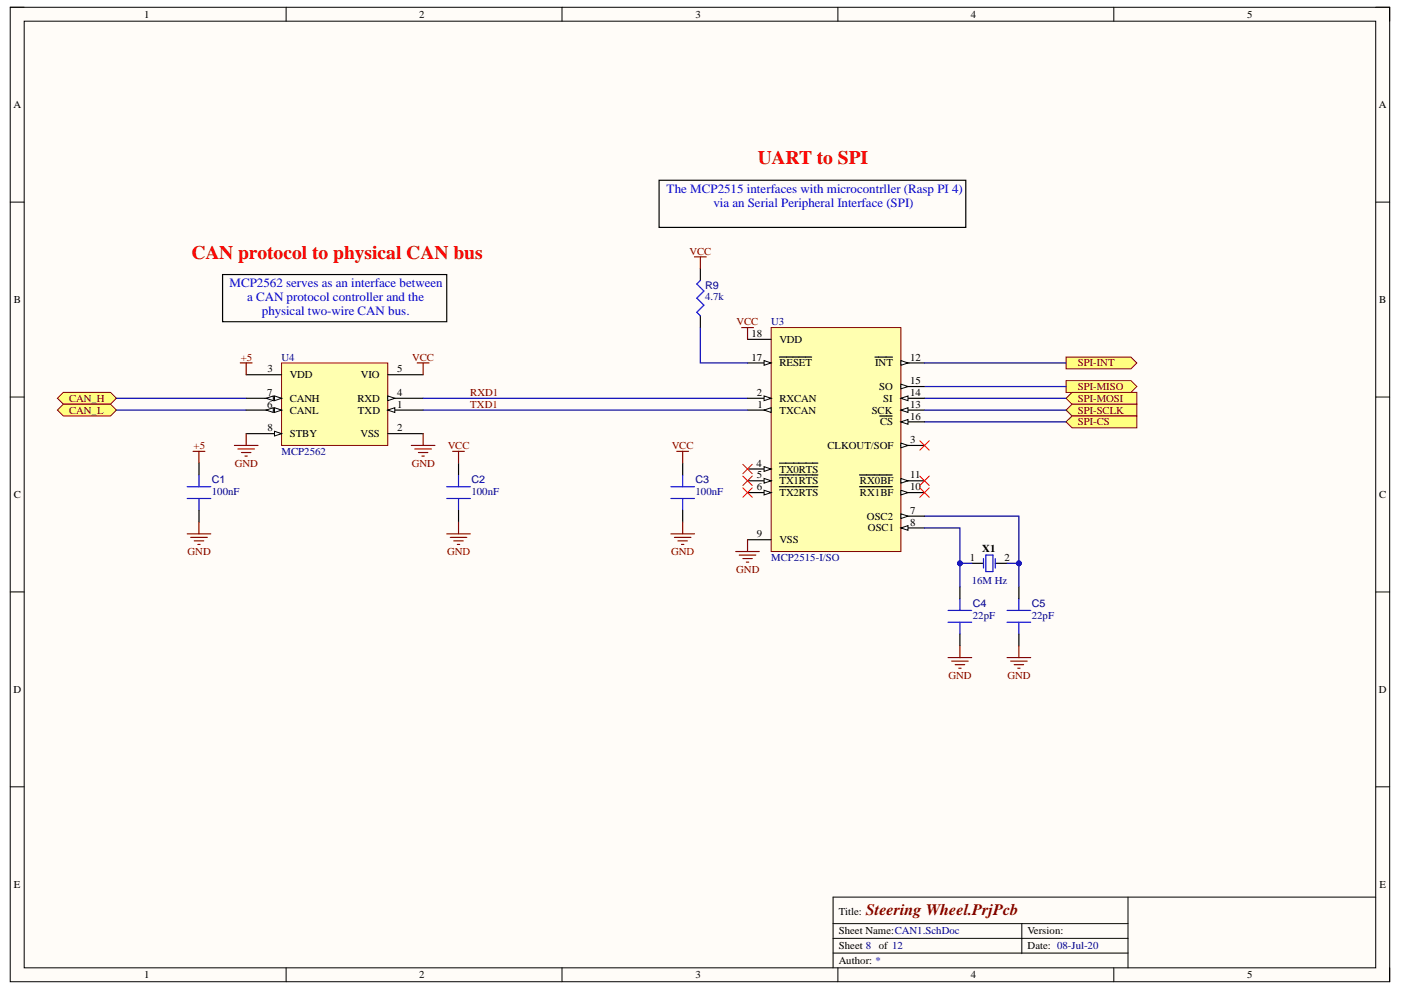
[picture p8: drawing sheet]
<svg xmlns="http://www.w3.org/2000/svg" width="297mm" height="210mm" viewBox="0 0 297 210" stroke-linecap="round" stroke-linejoin="round" font-family="sans-serif">
<defs><g id="words">
<g font-size="4.1" fill="#f00">
<text x="160.7" y="34.8">UART to SPI</text>
<text x="40.6" y="54.8">CAN protocol to physical CAN bus</text>
</g>
<text font-size="3.4" fill="#800000" x="183.6" y="194">Steering Wheel.PrjPcb</text>
<g font-size="2.7" fill="#00f">
<text x="141.3" y="40.9">The MCP2515 interfaces with microcontrller (Rasp PI 4)</text>
<text x="151.3" y="43.9">via an Serial Peripheral Interface (SPI)</text>
<text x="48.6" y="60.9">MCP2562 serves as an interface between</text>
<text x="52.4" y="63.9">a CAN protocol controller and the</text>
<text x="55.5" y="66.9">physical two-wire CAN bus.</text>
</g>
<g font-size="2.2">
<text x="30.5" y="3.8">1</text>
<text x="88.9" y="3.8">2</text>
<text x="147.4" y="3.8">3</text>
<text x="205.8" y="3.8">4</text>
<text x="264.4" y="3.8">5</text>
<text x="2.8" y="23">A</text>
<text x="292.4" y="23">A</text>
<text x="3" y="64.3">B</text>
<text x="292.4" y="64.3">B</text>
<text x="159.4" y="71.5">18</text>
<text x="159.3" y="76.5">17</text>
<text x="165.2" y="77.7">RESET</text>
<text x="165.2" y="72.7">VDD</text>
<text x="185.5" y="77.7">INT</text>
<text x="193" y="76.5">12</text>
<text x="56.6" y="83.9">7</text>
<text x="56.7" y="79">3</text>
<text x="61.4" y="80.2">VDD</text>
<text x="76.5" y="80.2">VIO</text>
<text x="84.2" y="83.9">4</text>
<text x="84.2" y="79">5</text>
<text x="160.5" y="83.9">2</text>
<text x="186.4" y="82.7">SO</text>
<text x="193" y="83.9">14</text>
<text x="193" y="81.4">15</text>
<text x="56.6" y="86.4">6</text>
<text x="61.4" y="87.7">CANL</text>
<text x="61.4" y="85.2">CANH</text>
<text x="75.8" y="85.2">RXD</text>
<text x="75.9" y="87.7">TXD</text>
<text x="84.2" y="86.4">1</text>
<text x="160.6" y="86.4">1</text>
<text x="165.2" y="87.7">TXCAN</text>
<text x="165.2" y="85.2">RXCAN</text>
<text x="184.8" y="87.7">SCK</text>
<text x="187.3" y="85.2">SI</text>
<text x="193" y="86.4">13</text>
<text x="193" y="89">16</text>
<text x="56.7" y="91.5">8</text>
<text x="61.4" y="92.7">STBY</text>
<text x="76.4" y="92.7">VSS</text>
<text x="84.2" y="91.5">2</text>
<text x="175.4" y="95.2">CLKOUT/SOF</text>
<text x="186.6" y="90.2">CS</text>
<text x="193" y="94">3</text>
<text x="160.4" y="98.9">4</text>
<text x="160.5" y="101.4">5</text>
<text x="165.2" y="100.2">TX0RTS</text>
<text x="193" y="101.4">11</text>
<text x="2.9" y="105.6">C</text>
<text x="160.5" y="103.9">6</text>
<text x="165.2" y="102.7">TX1RTS</text>
<text x="165.2" y="105.2">TX2RTS</text>
<text x="182.3" y="105.2">RX1BF</text>
<text x="182.3" y="102.7">RX0BF</text>
<text x="193" y="103.9">10</text>
<text x="292.4" y="105.6">C</text>
<text x="160.5" y="113.9">9</text>
<text x="183.8" y="110.2">OSC2</text>
<text x="184" y="112.7">OSC1</text>
<text x="193" y="109">7</text>
<text x="193" y="111.5">8</text>
<text x="165.2" y="115.2">VSS</text>
<text x="205.6" y="118.9">1</text>
<text x="208.3" y="117">X1</text>
<text x="213" y="118.9">2</text>
<text x="2.9" y="146.9">D</text>
<text x="292.4" y="146.9">D</text>
<text x="3" y="188.3">E</text>
<text x="292.5" y="188.3">E</text>
<text x="177.8" y="194">Title:</text>
<text x="177.8" y="198.1">Sheet Name:CAN1.SchDoc</text>
<text x="177.8" y="201.3">Sheet 8</text>
<text x="186.3" y="201.3">of 12</text>
<text x="217.9" y="201.3">Date: 08-Jul-20</text>
<text x="217.9" y="198.1">Version:</text>
<text x="30.5" y="207.4">1</text>
<text x="88.9" y="207.4">2</text>
<text x="147.4" y="207.4">3</text>
<text x="177.8" y="204.4">Author: *</text>
<text x="205.8" y="207.4">4</text>
<text x="264.4" y="207.4">5</text>
</g>
<g font-size="2.2" fill="#800000">
<text x="146.2" y="54">VCC</text>
<text x="156.2" y="69">VCC</text>
<text x="51.1" y="76.5">+5</text>
<text x="87.4" y="76.5">VCC</text>
<text x="228.5" y="77.7">SPI-INT</text>
<text x="99.7" y="83.9">RXD1</text>
<text x="228.5" y="82.7">SPI-MISO</text>
<text x="14.7" y="85.2">CAN_H</text>
<text x="14.7" y="87.7">CAN_L</text>
<text x="99.7" y="86.4">TXD1</text>
<text x="228.5" y="85.2">SPI-MOSI</text>
<text x="228.5" y="87.7">SPI-SCLK</text>
<text x="41" y="95.2">+5</text>
<text x="94.9" y="95.2">VCC</text>
<text x="142.4" y="95.2">VCC</text>
<text x="228.5" y="90.2">SPI-CS</text>
<text x="49.8" y="98.9">GND</text>
<text x="87.3" y="98.9">GND</text>
<text x="39.8" y="117.7">GND</text>
<text x="94.8" y="117.7">GND</text>
<text x="142.3" y="117.7">GND</text>
<text x="156.1" y="121.4">GND</text>
<text x="201.1" y="143.9">GND</text>
<text x="213.6" y="143.9">GND</text>
</g>
<g font-size="2.2" fill="#000080">
<text x="149.5" y="63.7">4.7k</text>
<text x="149.5" y="61.2">R9</text>
<text x="163.5" y="69">U3</text>
<text x="59.7" y="76.5">U4</text>
<text x="59.7" y="96.5">MCP2562</text>
<text x="44.9" y="104.9">100nF</text>
<text x="44.9" y="102.5">C1</text>
<text x="100" y="104.9">100nF</text>
<text x="100" y="102.5">C2</text>
<text x="147.5" y="104.9">100nF</text>
<text x="147.5" y="102.5">C3</text>
<text x="163.5" y="118.9">MCP2515-I/SO</text>
<text x="206.1" y="123.9">16M Hz</text>
<text x="206.3" y="131.2">22pF</text>
<text x="206.3" y="128.7">C4</text>
<text x="218.7" y="131.2">22pF</text>
<text x="218.7" y="128.7">C5</text>
</g>
</g></defs>
<path d="M2.2 1.5h292.4v206.6h-292.4z" fill-rule="evenodd" fill="#fffcf8"/>
<path d="M2.2 1.5h292.4v206.6h-292.4z" fill="none" stroke="#000" stroke-width=".21"/>
<path d="M5.1 4.5h286.6v200.7h-286.6z" fill-rule="evenodd" fill="#fffcf8"/>
<g fill="none" stroke="#000" stroke-width=".21">
<path d="M2.2 1.5h2.9M5.1 4.5h286.6v200.7h-286.6zM60.7 1.5v3M119.2 1.5v3M177.7 1.5v3M236.1 1.5v3M291.7 1.5h2.9v3M2.2 42.9h2.9M291.7 42.9h2.9M2.2 84.2h2.9M291.7 84.2h2.9M2.2 125.5h2.9"/>
<path d="M291.7 125.5h2.9M2.2 166.8h2.9M291.7 166.8h2.9M176.6 195.8h62.6M176.6 199h62.6M216.6 195.8v6.4M239.2 190.2v15M291.7 190.2h-115.1v15M60.7 205.2v2.9M119.2 205.2v2.9M176.6 202.1h62.6M177.7 205.2v2.9"/>
<path d="M236.1 205.2v2.9M294.6 205.2v2.9"/>
</g>
<path d="M226 80.7h13.8l1.2 1.3-1.2 1.2h-13.8z" fill-rule="evenodd" fill="#ffff80"/>
<path d="M226 80.7h13.8l1.2 1.3-1.2 1.2h-13.8z" fill="none" stroke="#800000" stroke-width=".21"/>
<path d="M226 84.4l1.3-1.2h13.7v2.5h-13.7z" fill-rule="evenodd" fill="#ffff80"/>
<path d="M226 84.4l1.3-1.2h13.7v2.5h-13.7z" fill="none" stroke="#800000" stroke-width=".21"/>
<path d="M226 87l1.3-1.3h13.7v2.5h-13.7z" fill-rule="evenodd" fill="#ffff80"/>
<path d="M226 87l1.3-1.3h13.7v2.5h-13.7z" fill="none" stroke="#800000" stroke-width=".21"/>
<path d="M226 89.4l1.3-1.2h13.7v2.5h-13.7z" fill-rule="evenodd" fill="#ffff80"/>
<path d="M226 89.4l1.3-1.2h13.7v2.5h-13.7z" fill="none" stroke="#800000" stroke-width=".21"/>
<path d="M226 75.7h13.8l1.2 1.3-1.2 1.2h-13.8z" fill-rule="evenodd" fill="#ffff80"/>
<path d="M226 75.7h13.8l1.2 1.3-1.2 1.2h-13.8z" fill="none" stroke="#800000" stroke-width=".21"/>
<path d="M12.2 84.4l1.2-1.2h10l1.3 1.2-1.3 1.3h-10z" fill-rule="evenodd" fill="#ffff80"/>
<path d="M12.2 84.4l1.2-1.2h10l1.3 1.2-1.3 1.3h-10z" fill="none" stroke="#800000" stroke-width=".21"/>
<path d="M12.2 86.9l1.2-1.2h10l1.3 1.2-1.3 1.3h-10z" fill-rule="evenodd" fill="#ffff80"/>
<path d="M12.2 86.9l1.2-1.2h10l1.3 1.2-1.3 1.3h-10z" fill="none" stroke="#800000" stroke-width=".21"/>
<path d="M59.7 77h22.5v17.4h-22.5z" fill-rule="evenodd" fill="#ffffb0"/>
<path d="M59.7 77h22.5v17.4h-22.5z" fill="none" stroke="#800000" stroke-width=".21"/>
<path d="M82.2 86.9h7.5" fill="none" stroke="#000" stroke-width=".25"/>
<path d="M82.2 86.9l1.5-.5v1z" fill="#f8fcff"/>
<path d="M82.2 86.9l1.5-.5v1z" fill="none" stroke="#000" stroke-width=".21"/>
<path d="M52.2 79.5h7.5M82.2 91.9h7.5M82.2 84.4h7.5" fill="none" stroke="#000" stroke-width=".25"/>
<path d="M82.2 83.9l1.5 .5-1.5 .5z" fill="#f8fcff"/>
<path d="M82.2 83.9l1.5 .5-1.5 .5z" fill="none" stroke="#000" stroke-width=".21"/>
<path d="M82.2 79.5h7.5M52.2 86.9h7.5" fill="none" stroke="#000" stroke-width=".25"/>
<path d="M58.2 86.4l1.5 .5-1.5 .5z" fill="#f8fcff"/>
<path d="M58.2 86.4l1.5 .5-1.5 .5z" fill="none" stroke="#000" stroke-width=".21"/>
<path d="M56.4 86.9l1.5-.5v1z" fill="#f8fcff"/>
<path d="M56.4 86.9l1.5-.5v1z" fill="none" stroke="#000" stroke-width=".21"/>
<path d="M52.2 84.4h7.5" fill="none" stroke="#000" stroke-width=".25"/>
<path d="M58.2 83.9l1.5 .5-1.5 .5z" fill="#f8fcff"/>
<path d="M58.2 83.9l1.5 .5-1.5 .5z" fill="none" stroke="#000" stroke-width=".21"/>
<path d="M56.4 84.4l1.5-.5v1z" fill="#f8fcff"/>
<path d="M56.4 84.4l1.5-.5v1z" fill="none" stroke="#000" stroke-width=".21"/>
<path d="M52.2 91.9h7.5" fill="none" stroke="#000" stroke-width=".25"/>
<path d="M58.2 91.4l1.5 .5-1.5 .5z" fill="#f8fcff"/>
<path d="M58.2 91.4l1.5 .5-1.5 .5z" fill="none" stroke="#000" stroke-width=".21"/>
<path d="M163.5 69.5h27.5v47.4h-27.5z" fill-rule="evenodd" fill="#ffffb0"/>
<path d="M163.5 69.5h27.5v47.4h-27.5z" fill="none" stroke="#800000" stroke-width=".21"/>
<path d="M158.5 86.9h5" fill="none" stroke="#000" stroke-width=".25"/>
<path d="M162 86.9l1.5-.5v1z" fill="#f8fcff"/>
<path d="M162 86.9l1.5-.5v1z" fill="none" stroke="#000" stroke-width=".21"/>
<path d="M158.5 84.4h5" fill="none" stroke="#000" stroke-width=".25"/>
<path d="M162 83.9l1.5 .5-1.5 .6z" fill="#f8fcff"/>
<path d="M162 83.9l1.5 .5-1.5 .6z" fill="none" stroke="#000" stroke-width=".21"/>
<path d="M191 94.4h5" fill="none" stroke="#000" stroke-width=".25"/>
<path d="M191 93.9l1.5 .5-1.5 .6z" fill="#f8fcff"/>
<path d="M191 93.9l1.5 .5-1.5 .6z" fill="none" stroke="#000" stroke-width=".21"/>
<path d="M158.5 99.4h5" fill="none" stroke="#000" stroke-width=".25"/>
<path d="M162 98.9l1.5 .5-1.5 .5z" fill="#f8fcff"/>
<path d="M162 98.9l1.5 .5-1.5 .5z" fill="none" stroke="#000" stroke-width=".21"/>
<path d="M165.2 98.2h8.2M158.5 101.9h5" fill="none" stroke="#000" stroke-width=".25"/>
<path d="M162 101.4l1.5 .5-1.5 .5z" fill="#f8fcff"/>
<path d="M162 101.4l1.5 .5-1.5 .5z" fill="none" stroke="#000" stroke-width=".21"/>
<path d="M158.5 104.4h5M165.2 100.7h8.2" fill="none" stroke="#000" stroke-width=".25"/>
<path d="M162 103.9l1.5 .5-1.5 .5z" fill="#f8fcff"/>
<path d="M162 103.9l1.5 .5-1.5 .5z" fill="none" stroke="#000" stroke-width=".21"/>
<path d="M165.2 103.2h8.2M191 109.4h5" fill="none" stroke="#000" stroke-width=".25"/>
<path d="M191 108.9l1.5 .5-1.5 .5z" fill="#f8fcff"/>
<path d="M191 108.9l1.5 .5-1.5 .5z" fill="none" stroke="#000" stroke-width=".21"/>
<path d="M191 111.9h5" fill="none" stroke="#000" stroke-width=".25"/>
<path d="M191 111.9l1.5-.5v1z" fill="#f8fcff"/>
<path d="M191 111.9l1.5-.5v1z" fill="none" stroke="#000" stroke-width=".21"/>
<path d="M158.5 114.4h5M191 104.4h5" fill="none" stroke="#000" stroke-width=".25"/>
<path d="M191 103.9l1.5 .5-1.5 .5z" fill="#f8fcff"/>
<path d="M191 103.9l1.5 .5-1.5 .5z" fill="none" stroke="#000" stroke-width=".21"/>
<path d="M182.2 103.2h7M191 101.9h5" fill="none" stroke="#000" stroke-width=".25"/>
<path d="M191 101.4l1.5 .5-1.5 .5z" fill="#f8fcff"/>
<path d="M191 101.4l1.5 .5-1.5 .5z" fill="none" stroke="#000" stroke-width=".21"/>
<path d="M191 77h5M182.2 100.7h7" fill="none" stroke="#000" stroke-width=".25"/>
<path d="M191 76.4l1.5 .6-1.5 .5z" fill="#f8fcff"/>
<path d="M191 76.4l1.5 .6-1.5 .5z" fill="none" stroke="#000" stroke-width=".21"/>
<path d="M185.5 75.7h3.7M191 87h5" fill="none" stroke="#000" stroke-width=".25"/>
<path d="M191 87l1.5-.6v1z" fill="#f8fcff"/>
<path d="M191 87l1.5-.6v1z" fill="none" stroke="#000" stroke-width=".21"/>
<path d="M191 84.4h5" fill="none" stroke="#000" stroke-width=".25"/>
<path d="M191 84.4l1.5-.4v1z" fill="#f8fcff"/>
<path d="M191 84.4l1.5-.4v1z" fill="none" stroke="#000" stroke-width=".21"/>
<path d="M191 82h5" fill="none" stroke="#000" stroke-width=".25"/>
<path d="M191 81.4l1.5 .6-1.5 .5z" fill="#f8fcff"/>
<path d="M191 81.4l1.5 .6-1.5 .5z" fill="none" stroke="#000" stroke-width=".21"/>
<path d="M191 89.4h5" fill="none" stroke="#000" stroke-width=".25"/>
<path d="M191 89.4l1.5-.5v1.1z" fill="#f8fcff"/>
<path d="M191 89.4l1.5-.5v1.1z" fill="none" stroke="#000" stroke-width=".21"/>
<path d="M158.5 77h5M186.5 88.2h2.6" fill="none" stroke="#000" stroke-width=".25"/>
<path d="M162 76.4l1.5 .6-1.5 .5z" fill="#f8fcff"/>
<path d="M162 76.4l1.5 .6-1.5 .5z" fill="none" stroke="#000" stroke-width=".21"/>
<g fill="none" stroke="#000" stroke-width=".25">
<path d="M139.7 38.2h65.1v10h-65.1zM47.2 58.2h47.5v10h-47.5zM148.5 57v2.5M148.5 67v2.5M158.5 72h5M165.2 75.7h6.9M42.2 98.2v2.5M97.2 98.2v2.5M144.7 98.2v2.5M42.2 108.2v2.5M97.2 108.2v2.5M144.7 108.2v2.5"/>
<path d="M206 119.4h2.5M211 119.4h2.5M203.5 124.4v2.5M203.5 134.4v2.5M216 124.4v2.5M216 134.4v2.5"/>
</g>
<g fill="none" stroke="#800000" stroke-width=".25">
<path d="M147.2 54.5h2.5M148.5 54.5v2.5M50.9 77h2.5M52.2 77v2.5M88.5 77h2.5M89.7 77v2.5M157.2 69.5h2.5M158.5 69.5v2.5M40.9 95.7h2.5M42.2 95.7v2.5M49.7 94.4h5M50.4 95.2h3.5"/>
<path d="M51.2 95.9h2M51.9 96.7h.5M52.2 91.9v2.5M87.2 94.4h5M88 95.2h3.5M88.7 95.9h2M89.5 96.7h.5M89.7 91.9v2.5M96 95.7h2.5M97.2 95.7v2.5M143.5 95.7h2.5M144.7 95.7v2.5"/>
<path d="M39.7 113.2h5M40.4 113.9h3.5M41.2 114.7h2M41.9 115.4h.5M42.2 110.7v2.5M94.7 113.2h5M95.5 113.9h3.5M96.2 114.7h2M97 115.4h.5M97.2 110.7v2.5M142.2 113.2h5M143 113.9h3.5"/>
<path d="M143.7 114.7h2M144.5 115.4h.5M144.7 110.7v2.5M156 116.9h5M156.7 117.7h3.5M157.5 118.4h2M158.2 119.2h.5M158.5 114.4v2.5M201 139.4h5M203.5 136.9v2.5M213.5 139.4h5M216 136.9v2.5"/>
<path d="M201.8 140.2h3.5M202.5 140.9h2M203.3 141.7h.5M214.3 140.2h3.5M215 140.9h2M215.8 141.7h.5"/>
</g>
<g fill="none" stroke="#00f" stroke-width=".25">
<path d="M148.5 59.5l-.8 .7 1.5 1.5-1.5 1.5 1.5 1.5-1.5 1.5 .8 .8M39.7 103.2h5M39.7 105.7h5M42.2 100.7v2.5M42.2 105.7v2.5M94.7 103.2h5M94.7 105.7h5M97.2 100.7v2.5M97.2 105.7v2.5M142.2 103.2h5M142.2 105.7h5M144.7 100.7v2.5"/>
<path d="M144.7 105.7v2.5M208.5 118.4v2M209 117.7h1.5v3.5h-1.5zM211 118.4v2M201 129.4h5M201 131.9h5M203.5 126.9v2.5M203.5 131.9v2.5M213.5 129.4h5M213.5 131.9h5M216 126.9v2.5M216 131.9v2.5"/>
</g>
<path d="M157.5 98.4l2 2M159.5 98.4l-2 2M195 93.5l2 1.9M197 93.5l-2 1.9M157.5 103.4l2 2M157.5 100.9l2 2M159.5 103.4l-2 2M159.5 100.9l-2 2M195 103.4l2 2M195 100.9l2 2M197 103.4l-2 2M197 100.9l-2 2" fill="none" stroke="#f00" stroke-width=".21"/>
<path d="M203.5 119.4h2.5" fill="none" stroke="#000080" stroke-width=".25"/>
<circle cx="203.5" cy="119.4" r=".5" fill="#000080"/>
<circle cx="203.5" cy="119.4" r=".5" fill="none" stroke="#000080" stroke-width=".21"/>
<path d="M148.5 69.5v7.5h10M24.7 86.9h27.5M24.7 84.4h27.5M89.7 86.9h68.8M89.7 84.4h68.8M196 111.9h7.5v12.5" fill="none" stroke="#000080" stroke-width=".25"/>
<circle cx="203.5" cy="119.4" r=".5" fill="#000080"/>
<circle cx="203.5" cy="119.4" r=".5" fill="none" stroke="#000080" stroke-width=".21"/>
<path d="M196 109.4h20v15" fill="none" stroke="#000080" stroke-width=".25"/>
<circle cx="216" cy="119.4" r=".5" fill="#000080"/>
<circle cx="216" cy="119.4" r=".5" fill="none" stroke="#000080" stroke-width=".21"/>
<path d="M196 77h30M196 89.4h30M196 87h30M196 84.4h30M196 82h30M213.5 119.4h2.5" fill="none" stroke="#000080" stroke-width=".25"/>
<circle cx="216" cy="119.4" r=".5" fill="#000080"/>
<circle cx="216" cy="119.4" r=".5" fill="none" stroke="#000080" stroke-width=".21"/>
<use href="#words"/>
</svg>
